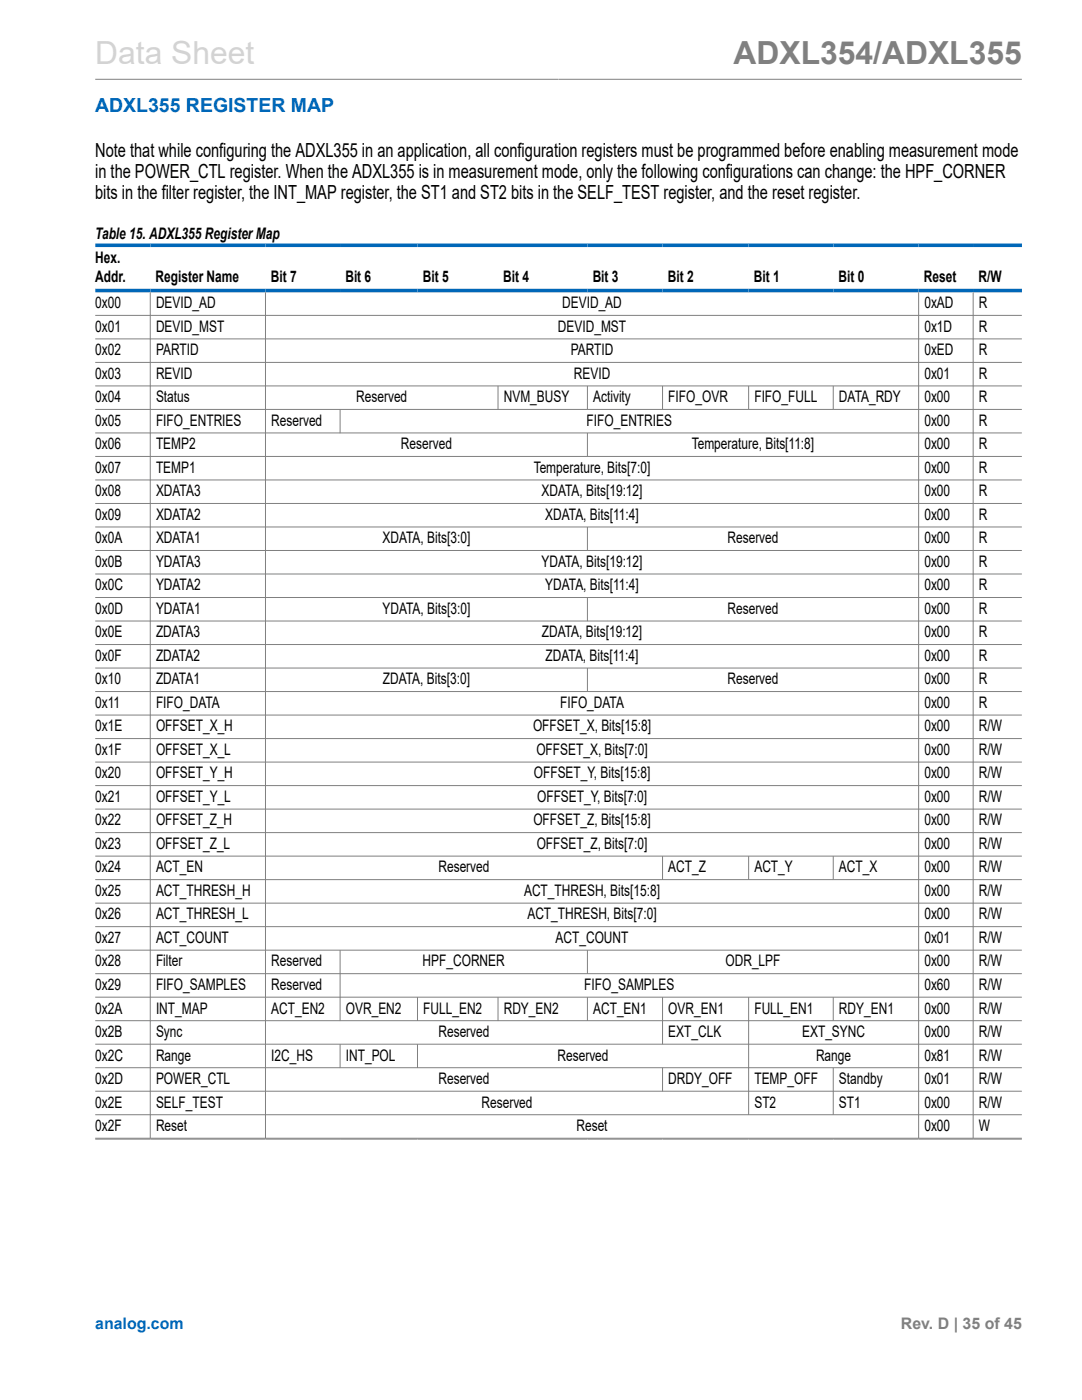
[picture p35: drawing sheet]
<svg xmlns="http://www.w3.org/2000/svg" width="216mm" height="279mm" viewBox="0 0 216 279" stroke-linecap="round" stroke-linejoin="round" font-family="sans-serif">
<defs><g id="words">
<text font-size="6.3" fill="#d3d3d3" x="19" y="12.7">Data Sheet</text>
<text font-size="6.3" fill="#808080" x="146.4" y="12.7">ADXL354/ADXL355</text>
<text font-size="3.9" fill="#0067b8" x="19" y="22.3">ADXL355 REGISTER MAP</text>
<g font-size="3.9">
<text x="19" y="31.2">Note that while configuring the ADXL355 in an application, all configuration registers must be programmed before enabling measurement mode</text>
<text x="19" y="35.5">in the POWER_CTL register. When the ADXL355 is in measurement mode, only the following configurations can change: the HPF_CORNER</text>
<text x="19" y="39.7">bits in the filter register, the INT_MAP register, the ST1 and ST2 bits in the SELF_TEST register, and the reset register.</text>
</g>
<g font-size="3.2">
<text x="19" y="47.6">Table 15. ADXL355 Register Map</text>
<text x="19" y="52.5">Hex.</text>
<text x="19" y="56.3">Addr.</text>
<text x="31" y="56.3">Register Name</text>
<text x="54" y="56.3">Bit 7</text>
<text x="68.9" y="56.3">Bit 6</text>
<text x="84.4" y="56.3">Bit 5</text>
<text x="100.4" y="56.3">Bit 4</text>
<text x="118.3" y="56.3">Bit 3</text>
<text x="133.3" y="56.3">Bit 2</text>
<text x="150.4" y="56.3">Bit 1</text>
<text x="167.3" y="56.3">Bit 0</text>
<text x="184.4" y="56.3">Reset</text>
<text x="195.2" y="56.3">R/W</text>
<text x="19" y="61.5">0x00</text>
<text x="31.1" y="61.5">DEVID_AD</text>
<text x="112.2" y="61.5">DEVID_AD</text>
<text x="184.4" y="61.5">0xAD</text>
<text x="195.3" y="61.5">R</text>
<text x="19" y="66.2">0x01</text>
<text x="19" y="70.9">0x02</text>
<text x="31.1" y="66.2">DEVID_MST</text>
<text x="31.1" y="70.9">PARTID</text>
<text x="111.3" y="66.2">DEVID_MST</text>
<text x="113.9" y="70.9">PARTID</text>
<text x="184.4" y="66.2">0x1D</text>
<text x="184.4" y="70.9">0xED</text>
<text x="195.3" y="66.2">R</text>
<text x="195.3" y="70.9">R</text>
<text x="19" y="75.6">0x03</text>
<text x="31.1" y="75.6">REVID</text>
<text x="114.5" y="75.6">REVID</text>
<text x="184.4" y="75.6">0x01</text>
<text x="195.3" y="75.6">R</text>
<text x="19" y="80.3">0x04</text>
<text x="31.1" y="80.3">Status</text>
<text x="71.1" y="80.3">Reserved</text>
<text x="100.5" y="80.3">NVM_BUSY</text>
<text x="118.4" y="80.3">Activity</text>
<text x="133.3" y="80.3">FIFO_OVR</text>
<text x="150.5" y="80.3">FIFO_FULL</text>
<text x="167.4" y="80.3">DATA_RDY</text>
<text x="184.4" y="80.3">0x00</text>
<text x="195.3" y="80.3">R</text>
<text x="19" y="85">0x05</text>
<text x="19" y="89.7">0x06</text>
<text x="31.1" y="85">FIFO_ENTRIES</text>
<text x="31.1" y="89.7">TEMP2</text>
<text x="54.1" y="85">Reserved</text>
<text x="80" y="89.7">Reserved</text>
<text x="117" y="85">FIFO_ENTRIES</text>
<text x="138" y="89.7">Temperature, Bits[11:8]</text>
<text x="184.4" y="85">0x00</text>
<text x="184.4" y="89.7">0x00</text>
<text x="195.3" y="85">R</text>
<text x="195.3" y="89.7">R</text>
<text x="19" y="94.4">0x07</text>
<text x="31.1" y="94.4">TEMP1</text>
<text x="106.5" y="94.4">Temperature, Bits[7:0]</text>
<text x="184.4" y="94.4">0x00</text>
<text x="195.3" y="94.4">R</text>
<text x="19" y="99">0x08</text>
<text x="31.1" y="99">XDATA3</text>
<text x="108.1" y="99">XDATA, Bits[19:12]</text>
<text x="184.4" y="99">0x00</text>
<text x="195.3" y="99">R</text>
<text x="19" y="103.7">0x09</text>
<text x="31.1" y="103.7">XDATA2</text>
<text x="108.8" y="103.7">XDATA, Bits[11:4]</text>
<text x="184.4" y="103.7">0x00</text>
<text x="195.3" y="103.7">R</text>
<text x="19" y="108.4">0x0A</text>
<text x="19" y="113.1">0x0B</text>
<text x="31.1" y="108.4">XDATA1</text>
<text x="31.1" y="113.1">YDATA3</text>
<text x="76.3" y="108.4">XDATA, Bits[3:0]</text>
<text x="108.1" y="113.1">YDATA, Bits[19:12]</text>
<text x="145.2" y="108.4">Reserved</text>
<text x="184.4" y="108.4">0x00</text>
<text x="184.4" y="113.1">0x00</text>
<text x="195.3" y="108.4">R</text>
<text x="195.3" y="113.1">R</text>
<text x="19" y="117.8">0x0C</text>
<text x="31.1" y="117.8">YDATA2</text>
<text x="108.8" y="117.8">YDATA, Bits[11:4]</text>
<text x="184.4" y="117.8">0x00</text>
<text x="195.3" y="117.8">R</text>
<text x="19" y="122.5">0x0D</text>
<text x="31.1" y="122.5">YDATA1</text>
<text x="76.3" y="122.5">YDATA, Bits[3:0]</text>
<text x="145.2" y="122.5">Reserved</text>
<text x="184.4" y="122.5">0x00</text>
<text x="195.3" y="122.5">R</text>
<text x="19" y="127.2">0x0E</text>
<text x="19" y="131.9">0x0F</text>
<text x="31.1" y="127.2">ZDATA3</text>
<text x="31.1" y="131.9">ZDATA2</text>
<text x="108.1" y="127.2">ZDATA, Bits[19:12]</text>
<text x="108.9" y="131.9">ZDATA, Bits[11:4]</text>
<text x="184.4" y="127.2">0x00</text>
<text x="184.4" y="131.9">0x00</text>
<text x="195.3" y="127.2">R</text>
<text x="195.3" y="131.9">R</text>
<text x="19" y="136.6">0x10</text>
<text x="31.1" y="136.6">ZDATA1</text>
<text x="76.4" y="136.6">ZDATA, Bits[3:0]</text>
<text x="145.2" y="136.6">Reserved</text>
<text x="184.4" y="136.6">0x00</text>
<text x="195.3" y="136.6">R</text>
<text x="19" y="141.3">0x11</text>
<text x="31.1" y="141.3">FIFO_DATA</text>
<text x="111.8" y="141.3">FIFO_DATA</text>
<text x="184.4" y="141.3">0x00</text>
<text x="195.3" y="141.3">R</text>
<text x="19" y="146">0x1E</text>
<text x="31.1" y="146">OFFSET_X_H</text>
<text x="106.4" y="146">OFFSET_X, Bits[15:8]</text>
<text x="184.4" y="146">0x00</text>
<text x="195.3" y="146">R/W</text>
<text x="19" y="150.7">0x1F</text>
<text x="19" y="155.4">0x20</text>
<text x="31.1" y="150.7">OFFSET_X_L</text>
<text x="31.1" y="155.4">OFFSET_Y_H</text>
<text x="106.5" y="155.4">OFFSET_Y, Bits[15:8]</text>
<text x="107" y="150.7">OFFSET_X, Bits[7:0]</text>
<text x="184.4" y="150.7">0x00</text>
<text x="184.4" y="155.4">0x00</text>
<text x="195.3" y="150.7">R/W</text>
<text x="195.3" y="155.4">R/W</text>
<text x="19" y="160">0x21</text>
<text x="31.1" y="160">OFFSET_Y_L</text>
<text x="107.2" y="160">OFFSET_Y, Bits[7:0]</text>
<text x="184.4" y="160">0x00</text>
<text x="195.3" y="160">R/W</text>
<text x="19" y="164.7">0x22</text>
<text x="31.1" y="164.7">OFFSET_Z_H</text>
<text x="106.4" y="164.7">OFFSET_Z, Bits[15:8]</text>
<text x="184.4" y="164.7">0x00</text>
<text x="195.3" y="164.7">R/W</text>
<text x="19" y="169.4">0x23</text>
<text x="31.1" y="169.4">OFFSET_Z_L</text>
<text x="107.1" y="169.4">OFFSET_Z, Bits[7:0]</text>
<text x="184.4" y="169.4">0x00</text>
<text x="195.3" y="169.4">R/W</text>
<text x="19" y="174.1">0x24</text>
<text x="19" y="178.8">0x25</text>
<text x="31.1" y="174.1">ACT_EN</text>
<text x="31.1" y="178.8">ACT_THRESH_H</text>
<text x="87.5" y="174.1">Reserved</text>
<text x="104.6" y="178.8">ACT_THRESH, Bits[15:8]</text>
<text x="133.3" y="174.1">ACT_Z</text>
<text x="150.5" y="174.1">ACT_Y</text>
<text x="167.4" y="174.1">ACT_X</text>
<text x="184.4" y="174.1">0x00</text>
<text x="184.4" y="178.8">0x00</text>
<text x="195.3" y="174.1">R/W</text>
<text x="195.3" y="178.8">R/W</text>
<text x="19" y="183.5">0x26</text>
<text x="31.1" y="183.5">ACT_THRESH_L</text>
<text x="105.2" y="183.5">ACT_THRESH, Bits[7:0]</text>
<text x="184.4" y="183.5">0x00</text>
<text x="195.3" y="183.5">R/W</text>
<text x="19" y="188.2">0x27</text>
<text x="31.1" y="188.2">ACT_COUNT</text>
<text x="110.9" y="188.2">ACT_COUNT</text>
<text x="184.4" y="188.2">0x01</text>
<text x="195.3" y="188.2">R/W</text>
<text x="19" y="192.9">0x28</text>
<text x="19" y="197.6">0x29</text>
<text x="31.1" y="192.9">Filter</text>
<text x="31.1" y="197.6">FIFO_SAMPLES</text>
<text x="54.1" y="192.9">Reserved</text>
<text x="54.1" y="197.6">Reserved</text>
<text x="84.3" y="192.9">HPF_CORNER</text>
<text x="116.6" y="197.6">FIFO_SAMPLES</text>
<text x="144.8" y="192.9">ODR_LPF</text>
<text x="184.4" y="192.9">0x00</text>
<text x="184.4" y="197.6">0x60</text>
<text x="195.3" y="192.9">R/W</text>
<text x="195.3" y="197.6">R/W</text>
<text x="19" y="202.3">0x2A</text>
<text x="31.1" y="202.3">INT_MAP</text>
<text x="54.1" y="202.3">ACT_EN2</text>
<text x="69" y="202.3">OVR_EN2</text>
<text x="84.5" y="202.3">FULL_EN2</text>
<text x="100.5" y="202.3">RDY_EN2</text>
<text x="118.4" y="202.3">ACT_EN1</text>
<text x="133.3" y="202.3">OVR_EN1</text>
<text x="150.5" y="202.3">FULL_EN1</text>
<text x="167.4" y="202.3">RDY_EN1</text>
<text x="184.4" y="202.3">0x00</text>
<text x="195.3" y="202.3">R/W</text>
<text x="19" y="207">0x2B</text>
<text x="31.1" y="207">Sync</text>
<text x="87.5" y="207">Reserved</text>
<text x="133.3" y="207">EXT_CLK</text>
<text x="160.1" y="207">EXT_SYNC</text>
<text x="184.4" y="207">0x00</text>
<text x="195.3" y="207">R/W</text>
<text x="19" y="211.7">0x2C</text>
<text x="31.1" y="211.7">Range</text>
<text x="54.1" y="211.7">I2C_HS</text>
<text x="69" y="211.7">INT_POL</text>
<text x="111.2" y="211.7">Reserved</text>
<text x="162.8" y="211.7">Range</text>
<text x="184.4" y="211.7">0x81</text>
<text x="195.3" y="211.7">R/W</text>
<text x="19" y="216.3">0x2D</text>
<text x="19" y="221">0x2E</text>
<text x="31.1" y="216.3">POWER_CTL</text>
<text x="31.1" y="221">SELF_TEST</text>
<text x="87.5" y="216.3">Reserved</text>
<text x="96.1" y="221">Reserved</text>
<text x="133.3" y="216.3">DRDY_OFF</text>
<text x="150.5" y="216.3">TEMP_OFF</text>
<text x="150.5" y="221">ST2</text>
<text x="167.4" y="216.3">Standby</text>
<text x="167.4" y="221">ST1</text>
<text x="184.4" y="216.3">0x01</text>
<text x="184.4" y="221">0x00</text>
<text x="195.3" y="216.3">R/W</text>
<text x="195.3" y="221">R/W</text>
<text x="19" y="225.7">0x2F</text>
<text x="31.1" y="225.7">Reset</text>
<text x="115" y="225.7">Reset</text>
<text x="184.4" y="225.7">0x00</text>
<text x="195.3" y="225.7">W</text>
</g>
<text font-size="3.2" fill="#0067b8" x="19" y="265.3">analog.com</text>
<text font-size="3.2" fill="#808080" x="179.8" y="265.3">Rev. D | 35 of 45</text>
</g></defs>
<g fill="none" stroke="#808080" stroke-width=".2">
<path d="M19 15.8h184.9M30 58.3v168.9M53 58.3v168.9M183.3 58.3v168.9M194.2 58.3v168.9M19 62.9h184.9M19 67.6h184.9M19 72.3h184.9M19 77h184.9M99.4 77v4.8M117.2 77v4.8M132.2 77v4.8"/>
<path d="M149.4 77v4.8M166.3 77v4.8M19 81.7h184.9M19 86.4h184.9M19 91.1h184.9M19 95.8h184.9M67.9 81.7v4.8M117.2 86.4v4.8M19 100.5h184.9M19 105.2h184.9M19 109.9h184.9M19 114.6h184.9"/>
<path d="M19 119.2h184.9M117.2 105.2v4.8M117.2 119.2v4.8M19 123.9h184.9M19 128.6h184.9M19 133.3h184.9M19 138h184.9M117.2 133.3v4.8M19 142.7h184.9M19 147.4h184.9M19 152.1h184.9M19 156.8h184.9"/>
<path d="M19 161.5h184.9M19 166.2h184.9M19 170.9h184.9M19 175.5h184.9M132.2 170.9v4.7M149.4 170.9v4.7M166.3 170.9v4.7M19 180.2h184.9M19 184.9h184.9M19 189.6h184.9M19 194.3h184.9M19 199h184.9"/>
<path d="M67.9 189.6v14.2M83.3 199v4.8M99.4 199v4.8M117.2 189.6v4.8M117.2 199v4.8M132.2 199v9.5M149.4 199v23.6M166.3 199v4.8M19 203.7h184.9M19 208.4h184.9M19 213.1h184.9M19 217.8h184.9"/>
<path d="M67.9 208.4v4.8M83.3 208.4v4.8M132.2 213.1v4.8M166.3 213.1v9.5M19 222.5h184.9M19 227.2h184.9M19 227.3h184.9"/>
</g>
<path d="M19 49h184.9M19 58h184.9" fill="none" stroke="#0067b8" stroke-width=".71"/>
<use href="#words"/>
</svg>
